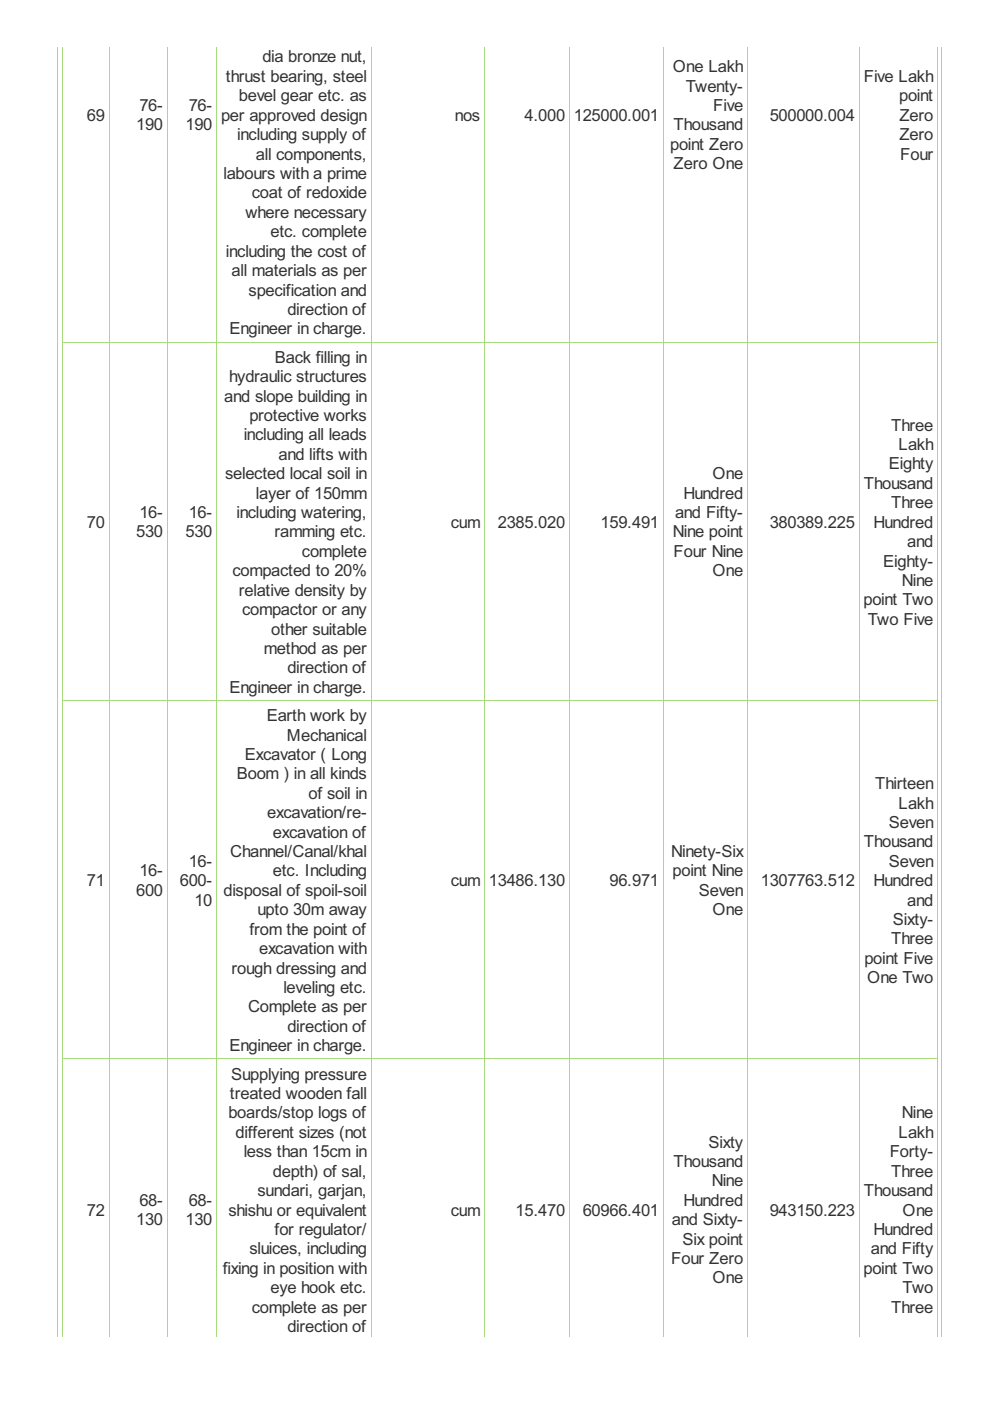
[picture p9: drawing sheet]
<svg xmlns="http://www.w3.org/2000/svg" width="210mm" height="297mm" viewBox="0 0 210 297" stroke-linecap="round" stroke-linejoin="round" font-family="sans-serif">
<defs><g id="words">
<g font-size="3.9" fill="#333">
<text x="47.9" y="17.4">thrust bearing, steel</text>
<text x="55.6" y="13.3">dia bronze nut,</text>
<text x="142.7" y="15.3">One Lakh</text>
<text x="183.1" y="17.4">Five Lakh</text>
<text x="29.5" y="23.5">76-</text>
<text x="40" y="23.5">76-</text>
<text x="50.6" y="21.5">bevel gear etc. as</text>
<text x="145.4" y="19.4">Twenty-</text>
<text x="151.2" y="23.5">Five</text>
<text x="190.6" y="21.5">point</text>
<text x="18.4" y="25.6">69</text>
<text x="28.9" y="27.7">190</text>
<text x="39.3" y="27.7">190</text>
<text x="46.9" y="25.6">per approved design</text>
<text x="50.3" y="29.7">including supply of</text>
<text x="96.5" y="25.6">nos</text>
<text x="111.2" y="25.6">4.000</text>
<text x="121.7" y="25.6">125000.001</text>
<text x="142.8" y="27.7">Thousand</text>
<text x="163.2" y="25.6">500000.004</text>
<text x="190.7" y="25.6">Zero</text>
<text x="190.7" y="29.7">Zero</text>
<text x="54.3" y="33.8">all components,</text>
<text x="142.1" y="31.8">point Zero</text>
<text x="142.8" y="35.9">Zero One</text>
<text x="190.9" y="33.8">Four</text>
<text x="47.4" y="38">labours with a prime</text>
<text x="52" y="46.2">where necessary</text>
<text x="53.4" y="42.1">coat of redoxide</text>
<text x="57.3" y="50.3">etc. complete</text>
<text x="47.9" y="54.4">including the cost of</text>
<text x="49.1" y="58.5">all materials as per</text>
<text x="52.7" y="62.7">specification and</text>
<text x="48.6" y="70.9">Engineer in charge.</text>
<text x="60.9" y="66.8">direction of</text>
<text x="58.3" y="76.9">Back filling in</text>
<text x="48.6" y="81">hydraulic structures</text>
<text x="47.6" y="85.1">and slope building in</text>
<text x="52.9" y="89.2">protective works</text>
<text x="51.7" y="93.4">including all leads</text>
<text x="189" y="91.3">Three</text>
<text x="190.5" y="95.4">Lakh</text>
<text x="47.7" y="101.6">selected local soil in</text>
<text x="59.1" y="97.5">and lifts with</text>
<text x="151.1" y="101.6">One</text>
<text x="188.5" y="99.5">Eighty</text>
<text x="54.3" y="105.7">layer of 150mm</text>
<text x="144.9" y="105.7">Hundred</text>
<text x="183.1" y="103.7">Thousand</text>
<text x="189" y="107.8">Three</text>
<text x="18.4" y="111.9">70</text>
<text x="28.9" y="114">530</text>
<text x="29.5" y="109.8">16-</text>
<text x="39.3" y="114">530</text>
<text x="40" y="109.8">16-</text>
<text x="50.1" y="109.8">including watering,</text>
<text x="58.2" y="114">ramming etc.</text>
<text x="95.6" y="111.9">cum</text>
<text x="105.5" y="111.9">2385.020</text>
<text x="127.3" y="111.9">159.491</text>
<text x="142.7" y="114">Nine point</text>
<text x="143.1" y="109.8">and Fifty-</text>
<text x="163.2" y="111.9">380389.225</text>
<text x="185.2" y="111.9">Hundred</text>
<text x="64" y="118.1">complete</text>
<text x="142.8" y="118.1">Four Nine</text>
<text x="192.4" y="116">and</text>
<text x="49.3" y="122.2">compacted to 20%</text>
<text x="151.1" y="122.2">One</text>
<text x="187.3" y="120.1">Eighty-</text>
<text x="191.2" y="124.2">Nine</text>
<text x="50.6" y="126.3">relative density by</text>
<text x="51.3" y="130.4">compactor or any</text>
<text x="183.1" y="128.4">point Two</text>
<text x="57.5" y="134.5">other suitable</text>
<text x="184" y="132.5">Two Five</text>
<text x="56" y="138.7">method as per</text>
<text x="60.9" y="142.8">direction of</text>
<text x="48.6" y="146.9">Engineer in charge.</text>
<text x="56.5" y="152.9">Earth work by</text>
<text x="51.9" y="161.1">Excavator ( Long</text>
<text x="60.8" y="157">Mechanical</text>
<text x="50.2" y="165.2">Boom ) in all kinds</text>
<text x="185.5" y="167.3">Thirteen</text>
<text x="56.7" y="173.5">excavation/re-</text>
<text x="65.4" y="169.4">of soil in</text>
<text x="190.5" y="171.4">Lakh</text>
<text x="57.9" y="177.6">excavation of</text>
<text x="183.1" y="179.7">Thousand</text>
<text x="188.5" y="175.5">Seven</text>
<text x="29.5" y="185.8">16-</text>
<text x="40" y="183.8">16-</text>
<text x="48.8" y="181.7">Channel/Canal/khal</text>
<text x="57.9" y="185.8">etc. Including</text>
<text x="142.3" y="181.7">Ninety-Six</text>
<text x="142.6" y="185.8">point Nine</text>
<text x="188.5" y="183.8">Seven</text>
<text x="18.4" y="187.9">71</text>
<text x="28.9" y="189.9">600</text>
<text x="38.1" y="187.9">600-</text>
<text x="47.4" y="189.9">disposal of spoil-soil</text>
<text x="95.6" y="187.9">cum</text>
<text x="103.7" y="187.9">13486.130</text>
<text x="129.2" y="187.9">96.971</text>
<text x="148.2" y="189.9">Seven</text>
<text x="161.3" y="187.9">1307763.512</text>
<text x="185.2" y="187.9">Hundred</text>
<text x="41.2" y="192">10</text>
<text x="54.6" y="194.1">upto 30m away</text>
<text x="151.1" y="194.1">One</text>
<text x="189.3" y="196.1">Sixty-</text>
<text x="192.4" y="192">and</text>
<text x="52.9" y="198.2">from the point of</text>
<text x="54.9" y="202.3">excavation with</text>
<text x="189" y="200.2">Three</text>
<text x="49.1" y="206.4">rough dressing and</text>
<text x="183.3" y="204.4">point Five</text>
<text x="183.8" y="208.5">One Two</text>
<text x="52.6" y="214.7">Complete as per</text>
<text x="60.1" y="210.5">leveling etc.</text>
<text x="60.9" y="218.8">direction of</text>
<text x="48.6" y="222.9">Engineer in charge.</text>
<text x="48.8" y="233">treated wooden fall</text>
<text x="49" y="228.9">Supplying pressure</text>
<text x="48.4" y="237.1">boards/stop logs of</text>
<text x="191.2" y="237.1">Nine</text>
<text x="50" y="241.2">different sizes (not</text>
<text x="51.7" y="245.4">less than 15cm in</text>
<text x="150.2" y="243.3">Sixty</text>
<text x="188.6" y="245.4">Forty-</text>
<text x="190.5" y="241.2">Lakh</text>
<text x="57.9" y="249.5">depth) of sal,</text>
<text x="142.8" y="247.4">Thousand</text>
<text x="150.9" y="251.5">Nine</text>
<text x="189" y="249.5">Three</text>
<text x="18.4" y="257.7">72</text>
<text x="29.5" y="255.7">68-</text>
<text x="40" y="255.7">68-</text>
<text x="48.4" y="257.7">shishu or equivalent</text>
<text x="54.6" y="253.6">sundari, garjan,</text>
<text x="95.6" y="257.7">cum</text>
<text x="109.3" y="257.7">15.470</text>
<text x="123.6" y="257.7">60966.401</text>
<text x="144.9" y="255.7">Hundred</text>
<text x="163.2" y="257.7">943150.223</text>
<text x="183.1" y="253.6">Thousand</text>
<text x="191.4" y="257.7">One</text>
<text x="28.9" y="259.8">130</text>
<text x="39.3" y="259.8">130</text>
<text x="58.2" y="261.8">for regulator/</text>
<text x="142.4" y="259.8">and Sixty-</text>
<text x="144.7" y="263.9">Six point</text>
<text x="185.2" y="261.8">Hundred</text>
<text x="52.9" y="265.9">sluices, including</text>
<text x="142.3" y="268">Four Zero</text>
<text x="184.6" y="265.9">and Fifty</text>
<text x="47.2" y="270.1">fixing in position with</text>
<text x="57.3" y="274.2">eye hook etc.</text>
<text x="151.1" y="272.1">One</text>
<text x="183.1" y="270.1">point Two</text>
<text x="191.4" y="274.2">Two</text>
<text x="53.4" y="278.3">complete as per</text>
<text x="189" y="278.3">Three</text>
<text x="60.9" y="282.4">direction of</text>
</g>
</g></defs>
<g fill="none" stroke="#a8da7f" stroke-width=".21">
<path d="M12.1 9.9v273.4M13.2 9.9v273.4M23.1 9.9v273.4M35.5 9.9v273.4M45.9 9.9v273.4M78.7 9.9v273.4M102.7 9.9v273.4M120.7 9.9v273.4M140.6 9.9v273.4M158.5 9.9v273.4M182.1 9.9v273.4M198.8 9.9v273.4"/>
<path d="M199.6 9.9v273.4M13.1 72.5h185.8M13.1 148.5h185.8M13.1 224.5h185.8"/>
</g>
<use href="#words"/>
</svg>
